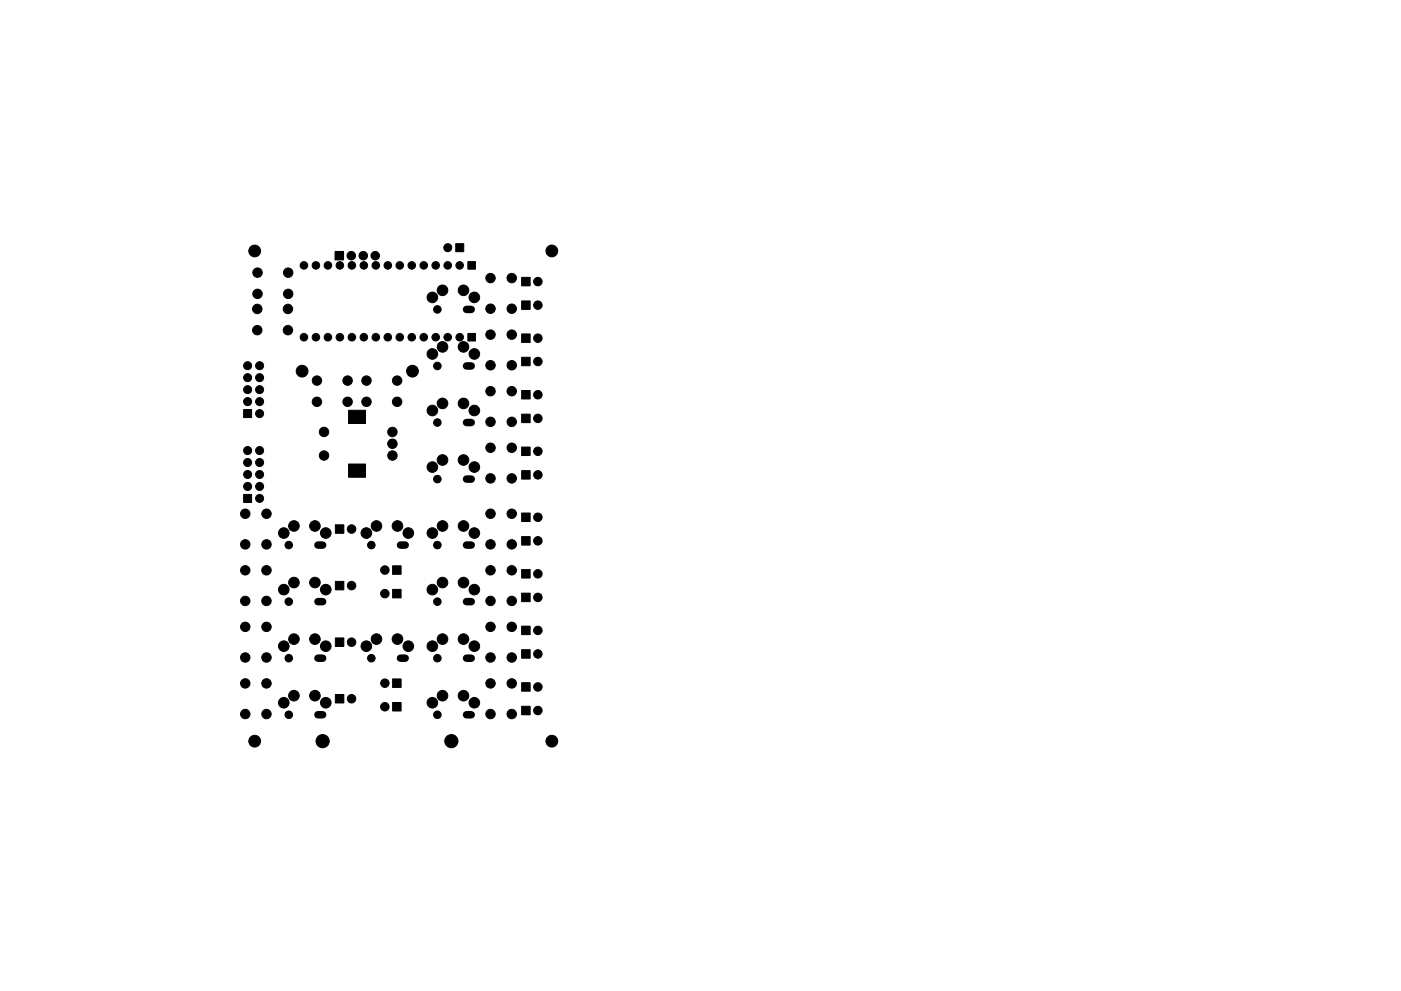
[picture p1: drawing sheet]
<svg xmlns="http://www.w3.org/2000/svg" width="297mm" height="210mm" viewBox="0 0 297 210" stroke-linecap="round" stroke-linejoin="round" font-family="sans-serif">
<g fill="#000" stroke="#000" stroke-width=".21">
<path d="M71 53.3h1.8v1.8h-1.8zM96.6 51.7h1.7v1.7h-1.7zM99.2 55.5h1.6v1.6h-1.6zM99.2 70.7h1.6v1.6h-1.6zM110.6 58.8h1.8v1.8h-1.8zM110.6 70.8h1.8v1.8h-1.8zM110.6 63.8h1.8v1.8h-1.8zM110.6 75.8h1.8v1.8h-1.8zM51.6 86.9h1.7v1.7h-1.7zM73.9 87h3.6v2.8h-3.6zM110.6 87.9h1.8v1.8h-1.8zM110.6 94.8h1.8v1.8h-1.8z"/>
<path d="M110.6 82.8h1.8v1.8h-1.8zM51.6 104.9h1.7v1.7h-1.7zM71.1 111.3h1.8v1.8h-1.8zM73.9 98.4h3.6v2.8h-3.6zM110.6 99.8h1.8v1.8h-1.8zM110.6 113.8h1.8v1.8h-1.8zM110.6 108.8h1.8v1.8h-1.8zM71.1 135.3h1.8v1.8h-1.8zM71.1 123.3h1.8v1.8h-1.8zM83.2 120h1.8v1.8h-1.8zM83.2 125h1.8v1.8h-1.8zM110.6 137.8h1.8v1.8h-1.8z"/>
<path d="M110.6 120.8h1.8v1.8h-1.8zM110.6 132.8h1.8v1.8h-1.8zM110.6 125.8h1.8v1.8h-1.8zM71.1 147.3h1.8v1.8h-1.8zM83.2 149h1.8v1.8h-1.8zM83.2 144h1.8v1.8h-1.8zM110.6 144.8h1.8v1.8h-1.8zM110.6 149.8h1.8v1.8h-1.8z"/>
<circle cx="54" cy="53.2" r="1.25"/>
<circle cx="54.6" cy="57.8" r="1"/>
<circle cx="61.1" cy="57.8" r="1"/>
<circle cx="64.4" cy="56.3" r=".8"/>
<circle cx="67" cy="56.3" r=".8"/>
<circle cx="69.5" cy="56.3" r=".8"/>
<circle cx="72.1" cy="56.3" r=".8"/>
<circle cx="74.5" cy="54.2" r=".9"/>
<circle cx="74.6" cy="56.3" r=".8"/>
<circle cx="77" cy="54.2" r=".9"/>
<circle cx="77.1" cy="56.3" r=".8"/>
<circle cx="79.6" cy="54.2" r=".9"/>
<circle cx="79.7" cy="56.3" r=".8"/>
<circle cx="82.2" cy="56.3" r=".8"/>
<circle cx="84.8" cy="56.3" r=".8"/>
<circle cx="87.3" cy="56.3" r=".8"/>
<circle cx="89.8" cy="56.3" r=".8"/>
<circle cx="92.4" cy="56.3" r=".8"/>
<circle cx="94.9" cy="56.3" r=".8"/>
<circle cx="94.9" cy="52.5" r=".85"/>
<circle cx="97.5" cy="56.3" r=".8"/>
<circle cx="104" cy="59" r="1"/>
<circle cx="108.5" cy="59" r="1"/>
<circle cx="114" cy="59.7" r=".9"/>
<circle cx="117" cy="53.2" r="1.25"/>
<circle cx="52.5" cy="77.6" r=".85"/>
<circle cx="54.5" cy="65.5" r="1"/>
<circle cx="54.5" cy="70" r="1"/>
<circle cx="54.6" cy="62.3" r="1"/>
<circle cx="55" cy="77.6" r=".85"/>
<circle cx="61" cy="65.5" r="1"/>
<circle cx="61" cy="70" r="1"/>
<circle cx="61.1" cy="62.3" r="1"/>
<circle cx="64" cy="78.7" r="1.25"/>
<circle cx="64.4" cy="71.5" r=".8"/>
<circle cx="67" cy="71.5" r=".8"/>
<circle cx="69.5" cy="71.5" r=".8"/>
<circle cx="72.1" cy="71.5" r=".8"/>
<circle cx="74.6" cy="71.5" r=".8"/>
<circle cx="77.1" cy="71.5" r=".8"/>
<circle cx="79.7" cy="71.5" r=".8"/>
<circle cx="82.2" cy="71.5" r=".8"/>
<circle cx="84.8" cy="71.5" r=".8"/>
<circle cx="87.3" cy="71.5" r=".8"/>
<circle cx="87.4" cy="78.7" r="1.25"/>
<circle cx="89.8" cy="71.5" r=".8"/>
<circle cx="91.7" cy="75.1" r="1.13"/>
<circle cx="91.7" cy="63.1" r="1.13"/>
<circle cx="92.4" cy="71.5" r=".8"/>
<circle cx="92.7" cy="77.6" r=".8"/>
<circle cx="92.7" cy="65.6" r=".8"/>
<circle cx="93.8" cy="61.6" r="1.12"/>
<circle cx="93.8" cy="73.6" r="1.13"/>
<circle cx="94.9" cy="71.5" r=".8"/>
<circle cx="97.5" cy="71.5" r=".8"/>
<circle cx="98.3" cy="61.6" r="1.12"/>
<circle cx="98.3" cy="73.6" r="1.13"/>
<circle cx="100.6" cy="75.1" r="1.12"/>
<circle cx="100.6" cy="63.1" r="1.12"/>
<circle cx="104" cy="65.5" r="1"/>
<circle cx="104" cy="77.5" r="1"/>
<circle cx="104" cy="71" r="1"/>
<circle cx="108.5" cy="65.5" r="1"/>
<circle cx="108.5" cy="77.5" r="1"/>
<circle cx="108.5" cy="71" r="1"/>
<circle cx="114" cy="71.7" r=".9"/>
<circle cx="114" cy="64.7" r=".9"/>
<circle cx="114" cy="76.7" r=".9"/>
<circle cx="52.5" cy="95.6" r=".85"/>
<circle cx="52.5" cy="98.1" r=".85"/>
<circle cx="52.5" cy="80.1" r=".85"/>
<circle cx="52.5" cy="82.7" r=".85"/>
<circle cx="52.5" cy="85.2" r=".85"/>
<circle cx="55" cy="98.1" r=".85"/>
<circle cx="55" cy="95.6" r=".85"/>
<circle cx="55" cy="87.7" r=".85"/>
<circle cx="55" cy="85.2" r=".85"/>
<circle cx="55" cy="80.1" r=".85"/>
<circle cx="55" cy="82.7" r=".85"/>
<circle cx="67.2" cy="85.2" r="1"/>
<circle cx="67.2" cy="80.7" r="1"/>
<circle cx="68.7" cy="91.6" r="1"/>
<circle cx="68.7" cy="96.6" r="1"/>
<circle cx="73.7" cy="85.2" r="1"/>
<circle cx="73.7" cy="80.7" r="1"/>
<circle cx="77.7" cy="85.2" r="1"/>
<circle cx="77.7" cy="80.7" r="1"/>
<circle cx="83.2" cy="94.1" r="1"/>
<circle cx="83.2" cy="96.6" r="1"/>
<circle cx="83.2" cy="91.6" r="1"/>
<circle cx="84.2" cy="85.2" r="1"/>
<circle cx="84.2" cy="80.7" r="1"/>
<circle cx="91.7" cy="87.1" r="1.13"/>
<circle cx="91.7" cy="99.1" r="1.13"/>
<circle cx="92.7" cy="89.6" r=".8"/>
<circle cx="93.8" cy="97.6" r="1.12"/>
<circle cx="93.8" cy="85.6" r="1.13"/>
<circle cx="98.3" cy="97.6" r="1.12"/>
<circle cx="98.3" cy="85.6" r="1.13"/>
<circle cx="100.6" cy="87.1" r="1.12"/>
<circle cx="100.6" cy="99.1" r="1.12"/>
<circle cx="104" cy="89.5" r="1"/>
<circle cx="104" cy="83" r="1"/>
<circle cx="104" cy="95" r="1"/>
<circle cx="108.5" cy="89.5" r="1"/>
<circle cx="108.5" cy="83" r="1"/>
<circle cx="108.5" cy="95" r="1"/>
<circle cx="114" cy="88.8" r=".9"/>
<circle cx="114" cy="83.7" r=".9"/>
<circle cx="114" cy="95.7" r=".9"/>
<circle cx="52" cy="109" r="1"/>
<circle cx="52" cy="115.5" r="1"/>
<circle cx="52.5" cy="103.2" r=".85"/>
<circle cx="52.5" cy="100.7" r=".85"/>
<circle cx="55" cy="103.2" r=".85"/>
<circle cx="55" cy="105.7" r=".85"/>
<circle cx="55" cy="100.7" r=".85"/>
<circle cx="56.5" cy="109" r="1"/>
<circle cx="56.5" cy="115.5" r="1"/>
<circle cx="60.2" cy="113.1" r="1.12"/>
<circle cx="61.2" cy="115.6" r=".8"/>
<circle cx="62.3" cy="111.6" r="1.12"/>
<circle cx="66.8" cy="111.6" r="1.12"/>
<circle cx="69.1" cy="113.1" r="1.12"/>
<circle cx="74.5" cy="112.2" r=".9"/>
<circle cx="77.7" cy="113.1" r="1.12"/>
<circle cx="78.7" cy="115.6" r=".8"/>
<circle cx="79.8" cy="111.6" r="1.12"/>
<circle cx="84.3" cy="111.6" r="1.12"/>
<circle cx="86.6" cy="113.1" r="1.12"/>
<circle cx="91.7" cy="113.1" r="1.13"/>
<circle cx="92.7" cy="115.6" r=".8"/>
<circle cx="92.7" cy="101.6" r=".8"/>
<circle cx="93.8" cy="111.6" r="1.12"/>
<circle cx="98.3" cy="111.6" r="1.12"/>
<circle cx="100.6" cy="113.1" r="1.12"/>
<circle cx="104" cy="101.5" r="1"/>
<circle cx="104" cy="109" r="1"/>
<circle cx="104" cy="115.5" r="1"/>
<circle cx="108.5" cy="101.5" r="1"/>
<circle cx="108.5" cy="109" r="1"/>
<circle cx="108.5" cy="115.5" r="1"/>
<circle cx="114" cy="100.7" r=".9"/>
<circle cx="114" cy="109.7" r=".9"/>
<circle cx="114" cy="114.7" r=".9"/>
<circle cx="52" cy="133" r="1"/>
<circle cx="52" cy="121" r="1"/>
<circle cx="52" cy="127.5" r="1"/>
<circle cx="52" cy="139.5" r="1"/>
<circle cx="56.5" cy="133" r="1"/>
<circle cx="56.5" cy="121" r="1"/>
<circle cx="56.5" cy="127.5" r="1"/>
<circle cx="56.5" cy="139.5" r="1"/>
<circle cx="60.2" cy="125.1" r="1.13"/>
<circle cx="60.2" cy="137.1" r="1.13"/>
<circle cx="61.2" cy="127.6" r=".8"/>
<circle cx="61.2" cy="139.6" r=".8"/>
<circle cx="62.3" cy="123.6" r="1.12"/>
<circle cx="62.3" cy="135.6" r="1.12"/>
<circle cx="66.8" cy="123.6" r="1.12"/>
<circle cx="66.8" cy="135.6" r="1.12"/>
<circle cx="69.1" cy="125.1" r="1.13"/>
<circle cx="69.1" cy="137.1" r="1.13"/>
<circle cx="74.5" cy="124.2" r=".9"/>
<circle cx="74.5" cy="136.2" r=".9"/>
<circle cx="77.7" cy="137.1" r="1.13"/>
<circle cx="78.7" cy="139.6" r=".8"/>
<circle cx="79.8" cy="135.6" r="1.12"/>
<circle cx="81.6" cy="120.9" r=".9"/>
<circle cx="81.6" cy="125.9" r=".9"/>
<circle cx="84.3" cy="135.6" r="1.12"/>
<circle cx="86.6" cy="137.1" r="1.13"/>
<circle cx="91.7" cy="125.1" r="1.13"/>
<circle cx="91.7" cy="137.1" r="1.13"/>
<circle cx="92.7" cy="127.6" r=".8"/>
<circle cx="92.7" cy="139.6" r=".8"/>
<circle cx="93.8" cy="123.6" r="1.12"/>
<circle cx="93.8" cy="135.6" r="1.12"/>
<circle cx="98.3" cy="123.6" r="1.12"/>
<circle cx="98.3" cy="135.6" r="1.12"/>
<circle cx="100.6" cy="125.1" r="1.12"/>
<circle cx="100.6" cy="137.1" r="1.13"/>
<circle cx="104" cy="133" r="1"/>
<circle cx="104" cy="121" r="1"/>
<circle cx="104" cy="139.5" r="1"/>
<circle cx="104" cy="127.5" r="1"/>
<circle cx="108.5" cy="133" r="1"/>
<circle cx="108.5" cy="121" r="1"/>
<circle cx="108.5" cy="127.5" r="1"/>
<circle cx="108.5" cy="139.5" r="1"/>
<circle cx="114" cy="126.7" r=".9"/>
<circle cx="114" cy="121.7" r=".9"/>
<circle cx="114" cy="138.7" r=".9"/>
<circle cx="114" cy="133.7" r=".9"/>
<circle cx="52" cy="145" r="1"/>
<circle cx="52" cy="151.5" r="1"/>
<circle cx="54" cy="157.2" r="1.25"/>
<circle cx="56.5" cy="145" r="1"/>
<circle cx="56.5" cy="151.5" r="1"/>
<circle cx="60.2" cy="149.1" r="1.13"/>
<circle cx="61.2" cy="151.6" r=".8"/>
<circle cx="62.3" cy="147.6" r="1.12"/>
<circle cx="66.8" cy="147.6" r="1.12"/>
<circle cx="68.4" cy="157.2" r="1.4"/>
<circle cx="69.1" cy="149.1" r="1.13"/>
<circle cx="74.5" cy="148.2" r=".9"/>
<circle cx="81.6" cy="144.9" r=".9"/>
<circle cx="81.6" cy="149.9" r=".9"/>
<circle cx="91.7" cy="149.1" r="1.13"/>
<circle cx="92.7" cy="151.6" r=".8"/>
<circle cx="93.8" cy="147.6" r="1.12"/>
<circle cx="95.7" cy="157.2" r="1.4"/>
<circle cx="98.3" cy="147.6" r="1.12"/>
<circle cx="100.6" cy="149.1" r="1.13"/>
<circle cx="104" cy="145" r="1"/>
<circle cx="104" cy="151.5" r="1"/>
<circle cx="108.5" cy="145" r="1"/>
<circle cx="108.5" cy="151.5" r="1"/>
<circle cx="114" cy="145.7" r=".9"/>
<circle cx="114" cy="150.7" r=".9"/>
<circle cx="117" cy="157.2" r="1.25"/>
</g>
<g fill="none" stroke="#000" stroke-width="1.6">
<path d="M98.9 65.6h1M98.9 77.6h1M98.9 89.6h1M67.4 115.6h1M84.9 115.6h1M98.9 115.6h1M98.9 101.6h1M67.4 139.6h1M67.4 127.6h1M84.9 139.6h1M98.9 139.6h1M98.9 127.6h1"/>
<path d="M67.4 151.6h1M98.9 151.6h1"/>
</g>
</svg>
